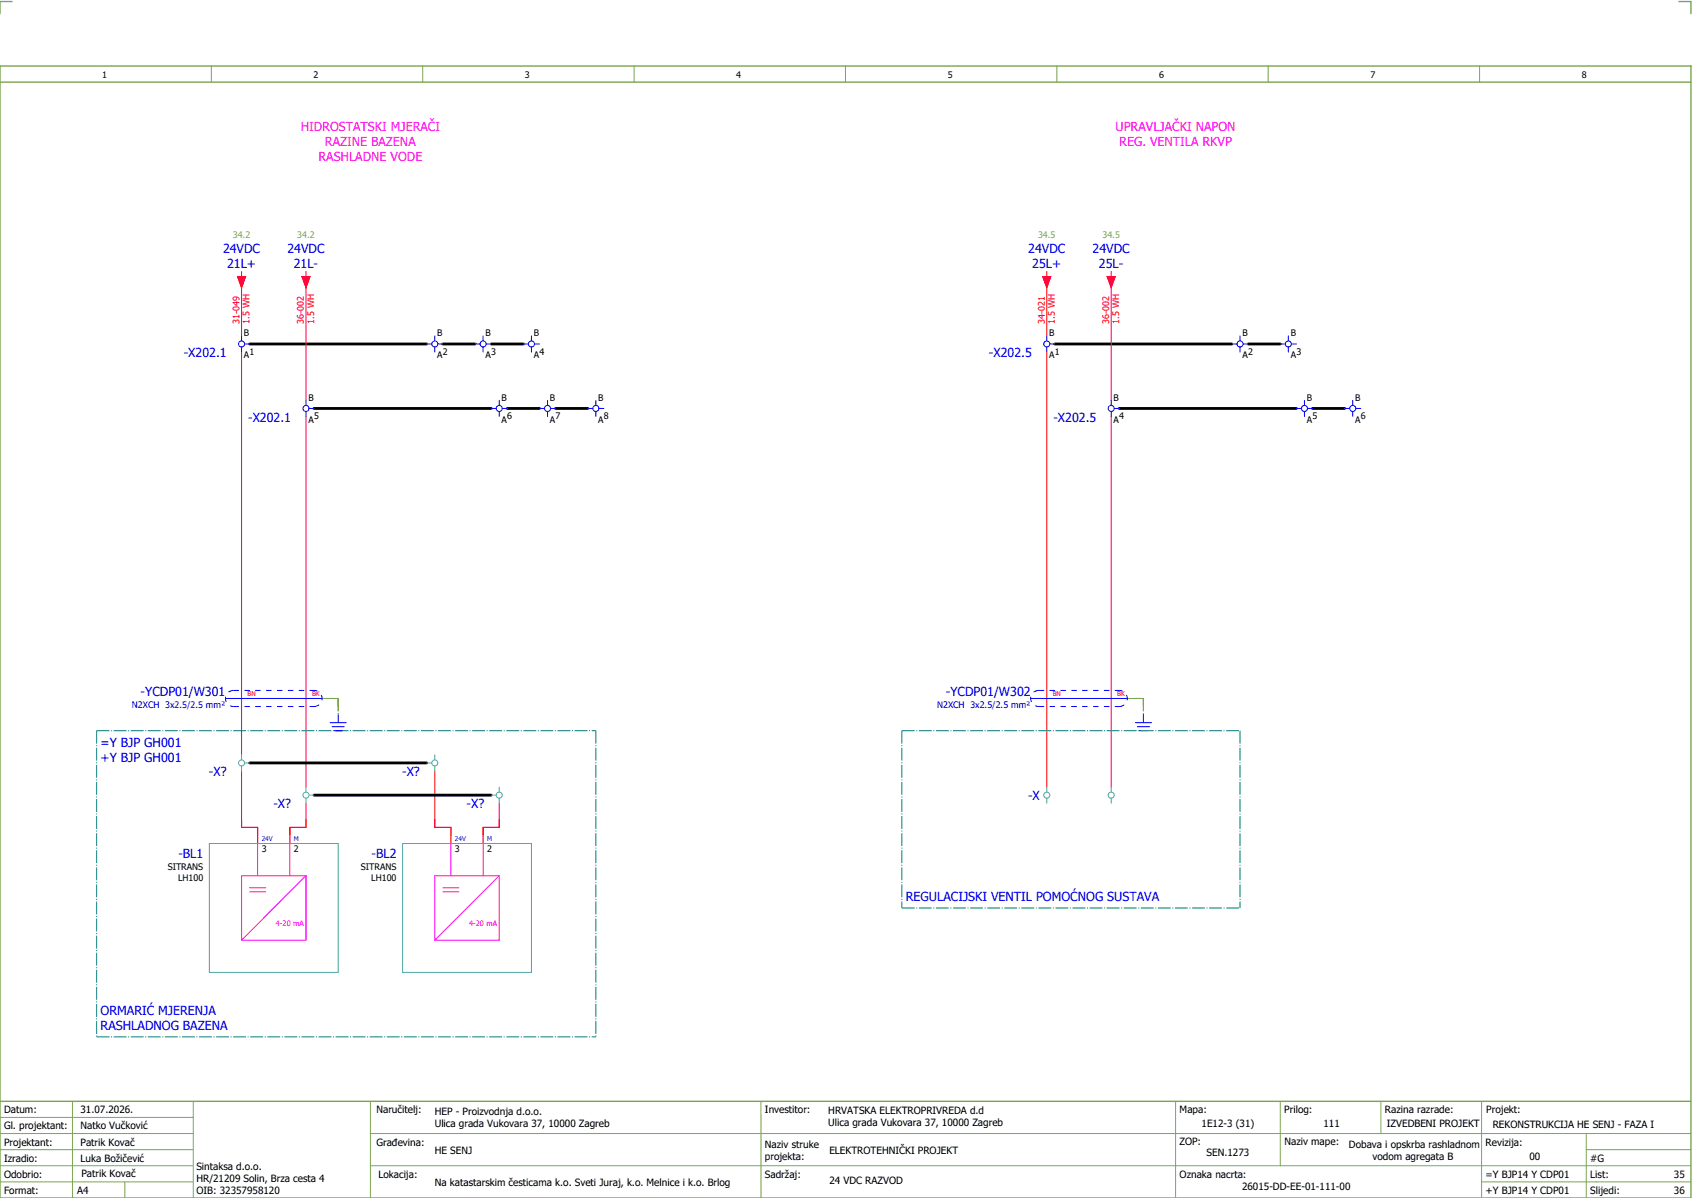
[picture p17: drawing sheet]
<svg xmlns="http://www.w3.org/2000/svg" width="421mm" height="297mm" viewBox="0 0 421 297" stroke-linecap="round" stroke-linejoin="round" font-family="sans-serif">
<defs><g id="words">
<g font-size="3.1" fill="#f0f">
<text x="74.7" y="32.5">HIDROSTATSKI MJERAČI</text>
<text x="277.1" y="32.5">UPRAVLJAČKI NAPON</text>
<text x="79.1" y="40">RASHLADNE VODE</text>
<text x="80.7" y="36.3">RAZINE BAZENA</text>
<text x="278" y="36.3">REG. VENTILA RKVP</text>
</g>
<g font-size="3.1" fill="#00f">
<text x="55.4" y="62.8">24VDC</text>
<text x="71.4" y="62.8">24VDC</text>
<text x="255.4" y="62.8">24VDC</text>
<text x="271.4" y="62.8">24VDC</text>
<text x="56.4" y="66.5">21L+</text>
<text x="73" y="66.5">21L-</text>
<text x="256.4" y="66.5">25L+</text>
<text x="273" y="66.5">25L-</text>
<text x="45.6" y="88.7">-X202.1</text>
<text x="245.6" y="88.7">-X202.5</text>
<text x="61.6" y="104.7">-X202.1</text>
<text x="261.6" y="104.7">-X202.5</text>
<text x="34.9" y="172.8">-YCDP01/W301</text>
<text x="234.9" y="172.8">-YCDP01/W302</text>
<text x="25" y="185.5">=Y BJP GH001</text>
<text x="25" y="189.3">+Y BJP GH001</text>
<text x="51.9" y="192.7">-X?</text>
<text x="99.9" y="192.7">-X?</text>
<text x="67.9" y="200.7">-X?</text>
<text x="115.9" y="200.7">-X?</text>
<text x="255.4" y="198.6">-X</text>
<text x="44.3" y="213">-BL1</text>
<text x="92.3" y="213">-BL2</text>
<text x="225" y="223.8">REGULACIJSKI VENTIL POMOĆNOG SUSTAVA</text>
<text x="25" y="252">ORMARIĆ MJERENJA</text>
<text x="25" y="255.8">RASHLADNOG BAZENA</text>
</g>
<g font-size="2.5">
<text x="1" y="276.4">Datum:</text>
<text x="1" y="280.4">Gl. projektant:</text>
<text x="20" y="276.4">31.07.2026.</text>
<text x="20" y="280.4">Natko Vučković</text>
<text x="93.5" y="276.4">Naručitelj:</text>
<text x="108" y="276.9">HEP - Proizvodnja d.o.o.</text>
<text x="108" y="279.9">Ulica grada Vukovara 37, 10000 Zagreb</text>
<text x="190" y="276.4">Investitor:</text>
<text x="205.7" y="276.6">HRVATSKA ELEKTROPRIVREDA d.d</text>
<text x="205.7" y="279.6">Ulica grada Vukovara 37, 10000 Zagreb</text>
<text x="293" y="276.4">Mapa:</text>
<text x="298.4" y="279.9">1E12-3 (31)</text>
<text x="319" y="276.4">Prilog:</text>
<text x="328.7" y="279.9">111</text>
<text x="344" y="276.4">Razina razrade:</text>
<text x="344.4" y="279.9">IZVEDBENI PROJEKT</text>
<text x="369.2" y="276.3">Projekt:</text>
<text x="370.8" y="279.9">REKONSTRUKCIJA HE SENJ - FAZA I</text>
<text x="1" y="284.4">Projektant:</text>
<text x="20" y="284.4">Patrik Kovač</text>
<text x="93.5" y="284.4">Građevina:</text>
<text x="108" y="286.4">HE SENJ</text>
<text x="190" y="284.9">Naziv struke</text>
<text x="190" y="287.9">projekta:</text>
<text x="206" y="286.5">ELEKTROTEHNIČKI PROJEKT</text>
<text x="293" y="284.3">ZOP:</text>
<text x="299.7" y="286.9">SEN.1273</text>
<text x="319" y="284.3">Naziv mape:</text>
<text x="335.1" y="285">Dobava i opskrba rashladnom</text>
<text x="340.9" y="288">vodom agregata B</text>
<text x="369" y="284.4">Revizija:</text>
<text x="379.9" y="287.9">00</text>
<text x="1" y="288.4">Izradio:</text>
<text x="1" y="292.4">Odobrio:</text>
<text x="20" y="288.4">Luka Božičević</text>
<text x="20.2" y="292.3">Patrik Kovač</text>
<text x="48.8" y="290.4">Sintaksa d.o.o.</text>
<text x="48.8" y="293.4">HR/21209 Solin, Brza cesta 4</text>
<text x="94" y="292.4">Lokacija:</text>
<text x="190" y="292.4">Sadržaj:</text>
<text x="206" y="293.9">24 VDC RAZVOD</text>
<text x="293" y="292.4">Oznaka nacrta:</text>
<text x="369" y="292.4">=Y BJP14 Y CDP01</text>
<text x="395" y="292.4">List:</text>
<text x="395" y="288.4">#G</text>
<text x="415.8" y="292.4">35</text>
<text x="1" y="296.4">Format:</text>
<text x="19.2" y="296.4">A4</text>
<text x="48.8" y="296.4">OIB: 32357958120</text>
<text x="108" y="294.4">Na katastarskim česticama k.o. Sveti Juraj, k.o. Melnice i k.o. Brlog</text>
<text x="308.5" y="295.4">26015-DD-EE-01-111-00</text>
<text x="369" y="296.4">+Y BJP14 Y CDP01</text>
<text x="395" y="296.4">Slijedi:</text>
<text x="415.8" y="296.4">36</text>
</g>
<g font-size="2.2">
<text x="25.4" y="19.4">1</text>
<text x="77.9" y="19.4">2</text>
<text x="130.4" y="19.4">3</text>
<text x="182.9" y="19.4">4</text>
<text x="235.4" y="19.4">5</text>
<text x="287.9" y="19.4">6</text>
<text x="340.4" y="19.4">7</text>
<text x="392.9" y="19.4">8</text>
<text x="60.6" y="83.5">B</text>
<text x="108.6" y="83.5">B</text>
<text x="120.6" y="83.5">B</text>
<text x="132.6" y="83.5">B</text>
<text x="260.6" y="83.5">B</text>
<text x="308.6" y="83.5">B</text>
<text x="320.6" y="83.5">B</text>
<text x="60.6" y="88.9">A</text>
<text x="62" y="88">1</text>
<text x="108.6" y="88.9">A</text>
<text x="110" y="88">2</text>
<text x="120.6" y="88.9">A</text>
<text x="122" y="88">3</text>
<text x="132.6" y="88.9">A</text>
<text x="134" y="88">4</text>
<text x="260.6" y="88.9">A</text>
<text x="262" y="88">1</text>
<text x="308.6" y="88.9">A</text>
<text x="310" y="88">2</text>
<text x="320.6" y="88.9">A</text>
<text x="322" y="88">3</text>
<text x="76.6" y="99.5">B</text>
<text x="124.6" y="99.5">B</text>
<text x="136.6" y="99.5">B</text>
<text x="148.6" y="99.5">B</text>
<text x="276.6" y="99.5">B</text>
<text x="324.6" y="99.5">B</text>
<text x="336.6" y="99.5">B</text>
<text x="76.6" y="104.9">A</text>
<text x="78" y="104">5</text>
<text x="124.6" y="104.9">A</text>
<text x="126" y="104">6</text>
<text x="136.6" y="104.9">A</text>
<text x="138" y="104">7</text>
<text x="148.6" y="104.9">A</text>
<text x="150" y="104">8</text>
<text x="276.6" y="104.9">A</text>
<text x="278" y="104">4</text>
<text x="324.6" y="104.9">A</text>
<text x="326" y="104">5</text>
<text x="336.6" y="104.9">A</text>
<text x="338" y="104">6</text>
<text x="41.6" y="215.9">SITRANS</text>
<text x="65" y="211.4">3</text>
<text x="73" y="211.4">2</text>
<text x="89.6" y="215.9">SITRANS</text>
<text x="113" y="211.4">3</text>
<text x="121" y="211.4">2</text>
<text x="44.2" y="218.6">LH100</text>
<text x="92.2" y="218.6">LH100</text>
</g>
<g font-size="2.2" fill="#7ca552">
<text x="57.8" y="59.2">34.2</text>
<text x="73.8" y="59.2">34.2</text>
<text x="257.8" y="59.2">34.5</text>
<text x="273.8" y="59.2">34.5</text>
</g>
<g font-size="2.2" fill="#f00">
<text x="59.5" y="80.4" transform="rotate(-90 59.5 80.4)">31-049</text>
<text x="62" y="80.4" transform="rotate(-90 62 80.4)">1.5 WH</text>
<text x="75.5" y="80.4" transform="rotate(-90 75.5 80.4)">36-002</text>
<text x="78" y="80.4" transform="rotate(-90 78 80.4)">1.5 WH</text>
<text x="259.5" y="80.4" transform="rotate(-90 259.5 80.4)">34-021</text>
<text x="262" y="80.4" transform="rotate(-90 262 80.4)">1.5 WH</text>
<text x="275.5" y="80.4" transform="rotate(-90 275.5 80.4)">36-002</text>
<text x="278" y="80.4" transform="rotate(-90 278 80.4)">1.5 WH</text>
</g>
<g font-size="2.2" fill="#00f">
<text x="32.8" y="175.6">N2XCH 3x2.5/2.5 mm²</text>
<text x="232.8" y="175.6">N2XCH 3x2.5/2.5 mm²</text>
</g>
<g font-size="1.9" fill="#f0f">
<text x="68.5" y="229.9">4-20 mA</text>
<text x="116.5" y="229.9">4-20 mA</text>
</g>
<g font-size="1.6" fill="#f00">
<text x="61.5" y="172.9">BN</text>
<text x="77.5" y="172.9">BK</text>
<text x="261.5" y="172.9">BN</text>
<text x="277.5" y="172.9">BK</text>
</g>
<g font-size="1.6" fill="#00f">
<text x="65" y="208.9">24V</text>
<text x="73" y="208.9">M</text>
<text x="113" y="208.9">24V</text>
<text x="121" y="208.9">M</text>
</g>
</g></defs>
<path d="M0 16.4h420v281h-420zM3 .4h-3v3M417 .4h3v3M0 20.4h420M0 273.4h420" fill="none" stroke="#7ca552" stroke-width=".35"/>
<g fill="none" stroke="#7ca552" stroke-width=".25">
<path d="M52.5 16.4v4M105 16.4v4M157.5 16.4v4M210 16.4v4M262.5 16.4v4M315 16.4v4M367.5 16.4v4M0 277.4h48M18 273.4v24M48 273.4v24M92 273.4v24M189 273.4v24"/>
<path d="M292 273.4v23.8M318 273.4v16M343 273.4v8M368 273.4v23.8M0 281.4h48M0 285.4h47.8M0 293.4h47.8M31 293.4v4M47.8 289.4h-47.8M92 281.4h328M92 289.4h328M368 293.4h52"/>
<path d="M394 285.4h26M394 281.4v15.8"/>
</g>
<g fill="none" stroke="#f00" stroke-width=".25">
<path d="M59 68.6h2l-1 2.8zM60 67.4v1.2M60 70.4v13M75 68.6h2l-1 2.8zM76 67.4v1.2M76 70.4v29M259 68.6h2l-1 2.8zM260 67.4v1.2M260 70.4v13M275 68.6h2l-1 2.8zM276 67.4v1.2M276 70.4v29"/>
<path d="M60 87.4v100M260 87.4v108M76 103.4v92M276 103.4v92M60 191.4v14h4v4M76 199.4v6h-4v4M108 191.4v14h4v4M124 199.4v6h-4v4"/>
</g>
<path d="M80 173.4h4M82 173.4h2M84 173.4v4M84 173.4v2M280 173.4h4M282 173.4h2M284 173.4v4M284 173.4v2" fill="none" stroke="#00be00" stroke-width=".25" stroke-dasharray="3.2 .4 .3 .4" stroke-linecap="butt"/>
<path d="M62 85.4h44M110 85.4h8M122 85.4h8M262 85.4h44M310 85.4h8M78 101.4h44M126 101.4h8M138 101.4h8M278 101.4h44M326 101.4h8M62 189.4h44M78 197.4h44" fill="none" stroke="#000" stroke-width=".7"/>
<g fill="none" stroke="#f0f" stroke-width=".25">
<path d="M64 209.4v8M72 209.4v8M76 217.4v16h-16M76 217.4h-16v16M76 217.4l-16 16M112 209.4v8M120 209.4v8M124 217.4v16h-16M124 217.4h-16v16M124 217.4l-16 16M62 220.4h4M62 221.4h4"/>
<path d="M110 220.4h4M110 221.4h4"/>
</g>
<g fill="none" stroke="#00f" stroke-width=".25">
<path d="M60 83.4v1.2M60 86.1v1.3M60.8 85.4h1.2M76 99.4v1.2M106 85.4h1.3M108 83.4v1.2M108 86.1v1.3M108.8 85.4h1.2M118 85.4h1.2M120 83.4v1.2M120 86.1v1.3M120.7 85.4h1.3"/>
<path d="M124 99.4v1.2M130 85.4h1.2M132 83.4v1.2M132 86.1v1.3M132.7 85.4h1.3M136 99.4v1.2M148 99.4v1.2M260 83.4v1.2M260 86.1v1.3M260.8 85.4h1.2M276 99.4v1.2M306 85.4h1.3"/>
<path d="M308 83.4v1.2M308 86.1v1.3M308.8 85.4h1.2M318 85.4h1.3M320 83.4v1.2M320 86.1v1.3M320.8 85.4h1.2M324 99.4v1.2M336 99.4v1.2M76 102.1v1.3M76.7 101.4h1.3M122 101.4h1.2"/>
<path d="M124 102.1v1.3M124.7 101.4h1.3M134 101.4h1.3M136 102.1v1.3M136.8 101.4h1.2M146 101.4h1.3M148 102.1v1.3M148.8 101.4h1.2M276 102.1v1.3M276.7 101.4h1.3M322 101.4h1.2M324 102.1v1.3"/>
<path d="M324.7 101.4h1.3M334 101.4h1.3M336 102.1v1.3M336.8 101.4h1.2M56 173.4h24M82 179.4h4M84 177.4v2M256 173.4h24M282 179.4h4M284 177.4v2M82.5 180.4h3M83 181.4h2"/>
<path d="M282.5 180.4h3M283 181.4h2"/>
<circle cx="60" cy="85.4" r=".75"/>
<circle cx="108" cy="85.4" r=".75"/>
<circle cx="120" cy="85.4" r=".75"/>
<circle cx="132" cy="85.4" r=".75"/>
<circle cx="260" cy="85.4" r=".75"/>
<circle cx="308" cy="85.4" r=".75"/>
<circle cx="320" cy="85.4" r=".75"/>
<circle cx="76" cy="101.4" r=".75"/>
<circle cx="124" cy="101.4" r=".75"/>
<circle cx="136" cy="101.4" r=".75"/>
<circle cx="148" cy="101.4" r=".75"/>
<circle cx="276" cy="101.4" r=".75"/>
<circle cx="324" cy="101.4" r=".75"/>
<circle cx="336" cy="101.4" r=".75"/>
</g>
<path d="M24 181.4h124M24 181.4v76M148 181.4v76M224 181.4h84M224 181.4v44M308 181.4v44M224 225.4h84M24 257.4h124" fill="none" stroke="#007f7f" stroke-width=".25" stroke-dasharray="3.2 .4 .3 .4" stroke-linecap="butt"/>
<g fill="none" stroke="#52a5a5" stroke-width=".25">
<path d="M60 187.4v1.2M60 190.1v1.3M60.8 189.4h1.2M76 195.4v1.2M76 198.1v1.3M76.7 197.4h1.3M106 189.4h1.3M108 187.4v1.2M108 190.1v1.3M122 197.4h1.2M124 195.4v1.2M124 198.1v1.3"/>
<path d="M260 195.4v1.2M260 198.1v1.3M276 195.4v1.2M276 198.1v1.3M52 209.4h32v32h-32zM100 209.4h32v32h-32z"/>
<circle cx="60" cy="189.4" r=".75"/>
<circle cx="76" cy="197.4" r=".75"/>
<circle cx="108" cy="189.4" r=".75"/>
<circle cx="124" cy="197.4" r=".75"/>
<circle cx="260" cy="197.4" r=".75"/>
<circle cx="276" cy="197.4" r=".75"/>
</g>
<path d="M58 175.4h20M58 171.4h20M58 171.4a2 2 0 0 0-2 2 2 2 0 0 0 2 2M78 175.4a2 2 0 0 0 2-2 2 2 0 0 0-2-2M258 175.4h20M258 171.4h20M258 171.4a2 2 0 0 0-2 2 2 2 0 0 0 2 2M278 175.4a2 2 0 0 0 2-2 2 2 0 0 0-2-2" fill="none" stroke="#00f" stroke-width=".25" stroke-dasharray="1.4 1.4" stroke-linecap="butt"/>
<g fill="#f00" stroke="#f00" stroke-width=".25">
<path d="M59 68.6h2l-1 2.8z"/>
<path d="M75 68.6h2l-1 2.8z"/>
<path d="M259 68.6h2l-1 2.8z"/>
<path d="M275 68.6h2l-1 2.8z"/>
</g>
<use href="#words"/>
</svg>
